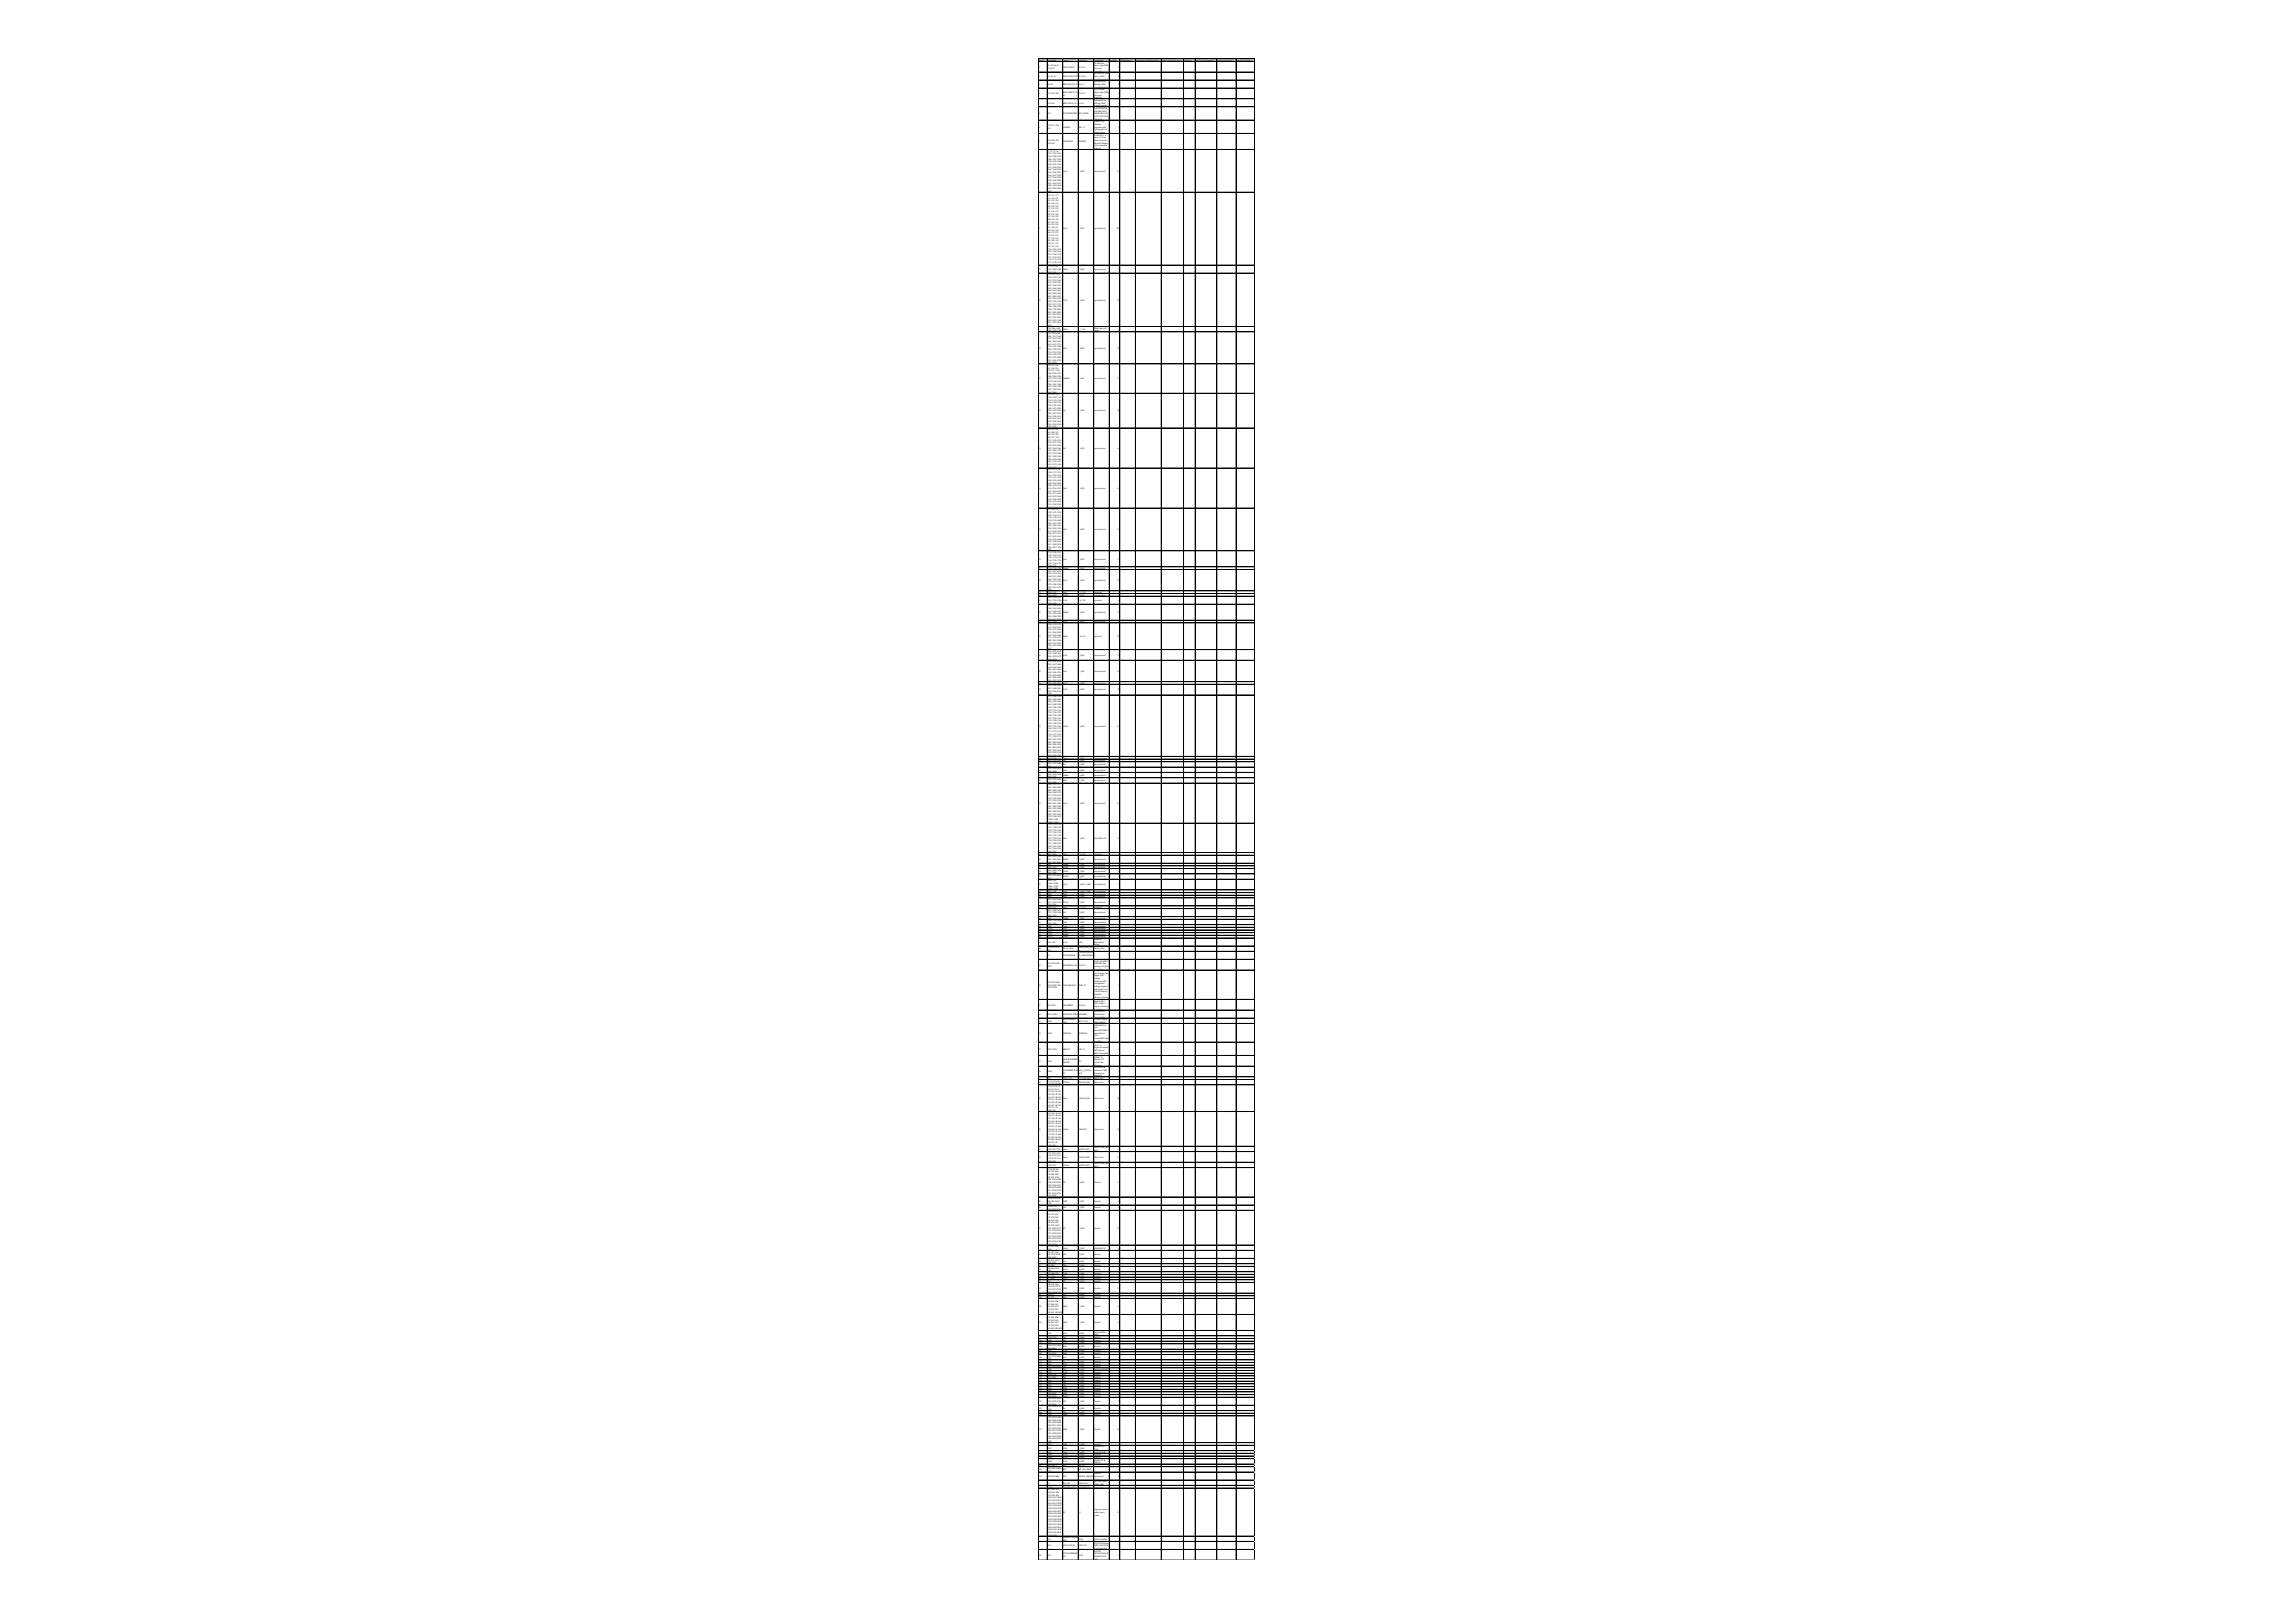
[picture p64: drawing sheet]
<svg xmlns="http://www.w3.org/2000/svg" width="297mm" height="210mm" viewBox="0 0 297 210" stroke-linecap="round" stroke-linejoin="round" font-family="sans-serif">
<defs><g id="words">
<g font-size=".3">
<text x="134.4" y="7.9">Line #</text>
<text x="134.4" y="8.7">1</text>
<text x="134.4" y="9.9">2</text>
<text x="134.4" y="11">3</text>
<text x="135.5" y="7.9">Designator</text>
<text x="135.5" y="8.6">A1, A2, A6, A7,</text>
<text x="135.5" y="8.9">A10, A12</text>
<text x="135.5" y="9.9">A3, A4, A5</text>
<text x="135.5" y="11">A8, A9</text>
<text x="137.5" y="7.9">Name</text>
<text x="137.5" y="8.7">ADP7159ACPZ</text>
<text x="137.5" y="9.9">ADP1763ACPZ-R7</text>
<text x="137.5" y="11">ADP151ACPZ-1.8</text>
<text x="139.5" y="7.9">Footprint</text>
<text x="139.5" y="8.7">CP-10-9</text>
<text x="139.5" y="9.9">CP-16-22</text>
<text x="139.5" y="11">CP-6-3</text>
<text x="141.6" y="7.9">Description</text>
<text x="141.6" y="8.2">2A, Ultralow</text>
<text x="141.6" y="8.6">Noise, High PSRR,</text>
<text x="141.6" y="8.9">RF Linear</text>
<text x="141.6" y="9.3">Regulator</text>
<text x="141.6" y="9.6">3A, Low VIN, Low</text>
<text x="141.6" y="9.9">Noise, CMOS</text>
<text x="141.6" y="10.3">Linear Regulator</text>
<text x="141.6" y="10.6">Ultralow Noise,</text>
<text x="141.6" y="11">200mA,CMOS</text>
<text x="141.6" y="11.3">Linear Regulator</text>
<text x="141.6" y="11.7">2A, Ultralow</text>
<text x="143.6" y="7.9">Quantity</text>
<text x="144.7" y="8.7">6</text>
<text x="144.7" y="9.9">3</text>
<text x="144.7" y="11">2</text>
<text x="144.9" y="7.9">Manufacturer 1</text>
<text x="146.9" y="7.9">Manufacturer Part Number 1</text>
<text x="150.3" y="7.9">Manufacturer Lifecycle 1</text>
<text x="153.2" y="7.9">Supplier 1</text>
<text x="154.7" y="7.9">Supplier Part Number 1</text>
<text x="157.5" y="7.9">Supplier Unit Price 1</text>
<text x="160" y="7.9">Supplier Subtotal 1</text>
<text x="134.4" y="12.2">4</text>
<text x="134.4" y="14.8">5</text>
<text x="134.4" y="16.5">6</text>
<text x="135.5" y="12.2">A11, A24, A25</text>
<text x="135.5" y="13.4">A13, A14</text>
<text x="135.5" y="14.8">A15</text>
<text x="135.5" y="16.3">A16, A17, A18,</text>
<text x="135.5" y="16.7">A26</text>
<text x="137.5" y="12">ADP7158ACPZ-3.3-</text>
<text x="137.5" y="12.4">R7</text>
<text x="137.5" y="13.4">ADP151ACPZ-3.3</text>
<text x="137.5" y="14.8">LTC3026EDD#PBF</text>
<text x="137.5" y="16.5">LTM4644</text>
<text x="139.5" y="12.2">CP-10-9</text>
<text x="139.5" y="13.4">CP-6-3</text>
<text x="139.5" y="14.8">DFN-10LEAD</text>
<text x="139.5" y="16.5">BGA_77</text>
<text x="141.6" y="12">Noise, High PSRR,</text>
<text x="141.6" y="12.4">RF Linear</text>
<text x="141.6" y="12.7">Regulator</text>
<text x="141.6" y="13.1">Ultralow Noise,</text>
<text x="141.6" y="13.4">200mA,CMOS</text>
<text x="141.6" y="13.7">Linear Regulator</text>
<text x="141.6" y="14.1">1.5A LOW INPUT</text>
<text x="141.6" y="14.4">VOLTAGE VLDO</text>
<text x="141.6" y="14.8">LINEAR REG, VIN</text>
<text x="141.6" y="15.1">1.14V-5.5V,VOUT</text>
<text x="141.6" y="15.5">0.4V-2.6V</text>
<text x="141.6" y="15.8">Quad DC/DC</text>
<text x="141.6" y="16.2">μModule</text>
<text x="141.6" y="16.5">Regulator with</text>
<text x="141.6" y="16.9">Configurable 4A</text>
<text x="141.6" y="17.2">Output Array</text>
<text x="141.6" y="17.6">TPS8214017-V</text>
<text x="141.6" y="17.9">Input 2-A Step-</text>
<text x="144.7" y="12.2">3</text>
<text x="144.7" y="13.4">2</text>
<text x="144.7" y="14.8">1</text>
<text x="144.7" y="16.5">4</text>
<text x="134.4" y="18.4">7</text>
<text x="134.4" y="22.2">8</text>
<text x="135.5" y="18.2">A19, A20, A21,</text>
<text x="135.5" y="18.6">A22, A23</text>
<text x="135.5" y="19.6">C1, C2, C3, C4,</text>
<text x="135.5" y="20">C151, C152, C153,</text>
<text x="135.5" y="20.3">C154, C298, C299,</text>
<text x="135.5" y="20.7">C300, C301, C393,</text>
<text x="135.5" y="21">C394, C395, C396,</text>
<text x="135.5" y="21.4">C528, C531, C534,</text>
<text x="135.5" y="21.7">C537, C540, C543,</text>
<text x="135.5" y="22">C546, C549, C552,</text>
<text x="135.5" y="22.4">C555, C558, C561,</text>
<text x="135.5" y="22.7">C564, C567, C570,</text>
<text x="135.5" y="23.1">C573, C576, C579,</text>
<text x="135.5" y="23.4">C582, C585, C588,</text>
<text x="135.5" y="23.8">C591, C594, C597,</text>
<text x="137.5" y="18.4">TPS82140SIL</text>
<text x="137.5" y="22.2">0.1uF</text>
<text x="139.5" y="18.4">SIL0008D</text>
<text x="139.5" y="22.2">C_0402</text>
<text x="141.6" y="18.2">Down Converter</text>
<text x="141.6" y="18.6">MicroSiP Module</text>
<text x="141.6" y="18.9">with Integrated</text>
<text x="141.6" y="19.3">Inductor</text>
<text x="141.6" y="22.2">non polarized</text>
<text x="144.6" y="22.2">47</text>
<text x="144.7" y="18.4">5</text>
<text x="134.4" y="29.7">9</text>
<text x="135.5" y="24.1">C600, C603, C606,</text>
<text x="135.5" y="24.5">C609, C894, C896,</text>
<text x="135.5" y="24.8">C897</text>
<text x="135.5" y="25">C5, C6, C8, C9,</text>
<text x="135.5" y="25.4">C10, C12, C17,</text>
<text x="135.5" y="25.7">C19, C20, C21,</text>
<text x="135.5" y="26.1">C22, C23, C24,</text>
<text x="135.5" y="26.4">C25, C26, C27,</text>
<text x="135.5" y="26.8">C28, C29, C30,</text>
<text x="135.5" y="27.1">C31, C32, C34,</text>
<text x="135.5" y="27.5">C35, C36, C37,</text>
<text x="135.5" y="27.8">C38, C39, C40,</text>
<text x="135.5" y="28.1">C41, C42, C43,</text>
<text x="135.5" y="28.5">C48, C49, C50,</text>
<text x="135.5" y="28.8">C51, C52, C53,</text>
<text x="135.5" y="29.2">C54, C55, C56,</text>
<text x="135.5" y="29.5">C57, C60, C61,</text>
<text x="135.5" y="29.9">C62, C63, C64,</text>
<text x="137.5" y="29.7">0.1uF</text>
<text x="139.5" y="29.7">C_0201</text>
<text x="141.6" y="29.7">non polarized</text>
<text x="144.5" y="29.7">256</text>
<text x="134.4" y="34.9">10</text>
<text x="135.5" y="30.2">C65, C72, C73,</text>
<text x="135.5" y="30.6">C74, C75, C76,</text>
<text x="135.5" y="30.9">C77, C78, C79,</text>
<text x="135.5" y="31.3">C86, C88, C89,</text>
<text x="135.5" y="31.6">C90, C91, C92,</text>
<text x="135.5" y="31.9">C93, C94, C95,</text>
<text x="135.5" y="32.3">C155, C156, C158,</text>
<text x="135.5" y="32.6">C159, C160, C162,</text>
<text x="135.5" y="33">C167, C169, C170,</text>
<text x="135.5" y="33.3">C171, C172, C173,</text>
<text x="135.5" y="33.7">C174, C175, C176,</text>
<text x="135.5" y="34">C177, C178, C179,</text>
<text x="135.5" y="34.4">C180, C181, C182,</text>
<text x="135.5" y="34.6">C7, C11, C157,</text>
<text x="135.5" y="34.9">C161, C304, C308,</text>
<text x="135.5" y="35.3">C399, C403</text>
<text x="135.5" y="35.6">C13, C15, C163,</text>
<text x="135.5" y="36">C165, C310, C311,</text>
<text x="137.5" y="34.9">100pF</text>
<text x="139.5" y="34.9">C_0402</text>
<text x="141.6" y="34.9">non polarized</text>
<text x="144.7" y="34.9">8</text>
<text x="134.4" y="38.9">42</text>
<text x="135.5" y="36.3">C312, C313, C569,</text>
<text x="135.5" y="36.7">C575, C578, C581,</text>
<text x="135.5" y="37">C587, C596, C599,</text>
<text x="135.5" y="37.4">C605, C644, C645,</text>
<text x="135.5" y="37.7">C646, C657, C661,</text>
<text x="135.5" y="38">C664, C683, C685,</text>
<text x="135.5" y="38.4">C687, C689, C691,</text>
<text x="135.5" y="38.7">C693, C695, C697,</text>
<text x="135.5" y="39.1">C699, C703, C705,</text>
<text x="135.5" y="39.4">C707, C711, C715,</text>
<text x="135.5" y="39.8">C784, C785, C786,</text>
<text x="135.5" y="40.1">C798, C799, C801,</text>
<text x="135.5" y="40.5">C803, C805, C809,</text>
<text x="135.5" y="40.8">C811, C813, C815,</text>
<text x="135.5" y="41.2">C819, C821, C823,</text>
<text x="135.5" y="41.5">C825, C827, C829,</text>
<text x="135.5" y="41.8">C831, C835, C837,</text>
<text x="137.5" y="38.9">4.7uF</text>
<text x="139.5" y="38.9">C_0402</text>
<text x="141.6" y="38.9">non polarized</text>
<text x="144.6" y="38.9">58</text>
<text x="134.4" y="45.1">28</text>
<text x="135.5" y="42.2">C839</text>
<text x="135.5" y="42.5">C14, C406, C407,</text>
<text x="135.5" y="42.9">C408, C563, C783</text>
<text x="135.5" y="43.2">C16, C164, C166,</text>
<text x="135.5" y="43.6">C405, C557, C560,</text>
<text x="135.5" y="43.9">C593, C643, C655,</text>
<text x="135.5" y="44.3">C656, C662, C663,</text>
<text x="135.5" y="44.6">C670, C671, C713,</text>
<text x="135.5" y="45">C714, C787, C788,</text>
<text x="135.5" y="45.3">C789, C790, C791,</text>
<text x="135.5" y="45.6">C792, C793, C794,</text>
<text x="135.5" y="46">C795, C796, C797,</text>
<text x="135.5" y="46.3">C922, C923, C930,</text>
<text x="135.5" y="46.7">C931, C934, C935,</text>
<text x="135.5" y="47">C937, C938</text>
<text x="135.5" y="47.4">C18, C33, C46,</text>
<text x="135.5" y="47.7">C47, C58, C59,</text>
<text x="137.5" y="42.7">330uF</text>
<text x="137.5" y="45.1">47uF</text>
<text x="139.5" y="42.7">C_C_TAJ</text>
<text x="139.5" y="45.1">C_0805</text>
<text x="141.6" y="42.5">330uF typeC 4V</text>
<text x="141.6" y="42.9">tantal</text>
<text x="141.6" y="45.1">non polarized</text>
<text x="144.6" y="45.1">35</text>
<text x="144.7" y="42.7">6</text>
<text x="134.4" y="49.1">11</text>
<text x="134.4" y="53.2">12</text>
<text x="135.5" y="48.1">C70, C71, C168,</text>
<text x="135.5" y="48.4">C183, C196, C197,</text>
<text x="135.5" y="48.8">C208, C209, C220,</text>
<text x="135.5" y="49.1">C221, C315, C330,</text>
<text x="135.5" y="49.4">C343, C344, C355,</text>
<text x="135.5" y="49.8">C356, C367, C368,</text>
<text x="135.5" y="50.1">C410, C425, C438,</text>
<text x="135.5" y="50.5">C439, C450, C451,</text>
<text x="135.5" y="50.8">C462, C463</text>
<text x="135.5" y="51.2">C44, C45, C103,</text>
<text x="135.5" y="51.5">C104, C105, C113,</text>
<text x="135.5" y="51.9">C114, C115, C126,</text>
<text x="135.5" y="52.2">C138, C150, C194,</text>
<text x="135.5" y="52.6">C195, C341, C342,</text>
<text x="135.5" y="52.9">C436, C437, C495,</text>
<text x="135.5" y="53.2">C496, C497, C505,</text>
<text x="135.5" y="53.6">C506, C507, C523,</text>
<text x="135.5" y="53.9">C524, C525, C619,</text>
<text x="137.5" y="49.1">10000pF</text>
<text x="137.5" y="53.2">1uF</text>
<text x="139.5" y="49.1">C_0201</text>
<text x="139.5" y="53.2">C_0402</text>
<text x="141.6" y="49.1">non polarized</text>
<text x="141.6" y="53.2">non polarized</text>
<text x="144.6" y="49.1">32</text>
<text x="144.6" y="53.2">38</text>
<text x="134.4" y="58.1">13</text>
<text x="135.5" y="54.3">C620, C621, C631,</text>
<text x="135.5" y="54.6">C632, C633, C952,</text>
<text x="135.5" y="55">C953, C954, C962,</text>
<text x="135.5" y="55.3">C963, C964</text>
<text x="135.5" y="55.7">C66, C67, C68,</text>
<text x="135.5" y="56">C69, C80, C81,</text>
<text x="135.5" y="56.4">C82, C83, C84,</text>
<text x="135.5" y="56.7">C85, C87, C216,</text>
<text x="135.5" y="57">C217, C218, C219,</text>
<text x="135.5" y="57.4">C230, C231, C232,</text>
<text x="135.5" y="57.7">C233, C234, C235,</text>
<text x="135.5" y="58.1">C237, C363, C364,</text>
<text x="135.5" y="58.4">C365, C366, C377,</text>
<text x="135.5" y="58.8">C378, C379, C380,</text>
<text x="135.5" y="59.1">C381, C382, C384,</text>
<text x="135.5" y="59.5">C458, C459, C460,</text>
<text x="135.5" y="59.8">C461, C472, C473,</text>
<text x="137.5" y="58.1">1uF</text>
<text x="139.5" y="58.1">C_0603</text>
<text x="141.6" y="58.1">non polarized</text>
<text x="144.6" y="58.1">44</text>
<text x="134.4" y="63.3">14</text>
<text x="135.5" y="60.2">C474, C475, C476,</text>
<text x="135.5" y="60.5">C477, C479</text>
<text x="135.5" y="60.8">C96, C101, C102,</text>
<text x="135.5" y="61.2">C106, C111, C112,</text>
<text x="135.5" y="61.5">C116, C125, C129,</text>
<text x="135.5" y="61.9">C137, C141, C149,</text>
<text x="135.5" y="62.2">C488, C493, C494,</text>
<text x="135.5" y="62.6">C498, C503, C504,</text>
<text x="135.5" y="62.9">C508, C510, C512,</text>
<text x="135.5" y="63.3">C514, C516, C521,</text>
<text x="135.5" y="63.6">C522, C610, C615,</text>
<text x="135.5" y="64">C616, C617, C618,</text>
<text x="135.5" y="64.3">C622, C627, C628,</text>
<text x="135.5" y="64.6">C629, C630, C634,</text>
<text x="135.5" y="65">C636, C637, C639,</text>
<text x="135.5" y="65.3">C919, C950, C951,</text>
<text x="135.5" y="65.7">C955, C960, C961</text>
<text x="137.5" y="63.3">10uF</text>
<text x="139.5" y="63.3">C_0402</text>
<text x="141.6" y="63.3">non polarized</text>
<text x="144.6" y="63.3">45</text>
<text x="134.4" y="68.6">15</text>
<text x="135.5" y="66">C97, C98, C99,</text>
<text x="135.5" y="66.4">C100, C107, C108,</text>
<text x="135.5" y="66.7">C109, C110, C117,</text>
<text x="135.5" y="67.1">C118, C130, C131,</text>
<text x="135.5" y="67.4">C142, C143, C489,</text>
<text x="135.5" y="67.8">C490, C491, C492,</text>
<text x="135.5" y="68.1">C499, C500, C501,</text>
<text x="135.5" y="68.4">C502, C509, C513,</text>
<text x="135.5" y="68.8">C517, C518, C519,</text>
<text x="135.5" y="69.1">C520, C611, C612,</text>
<text x="135.5" y="69.5">C613, C614, C623,</text>
<text x="135.5" y="69.8">C624, C625, C626,</text>
<text x="135.5" y="70.2">C635, C638, C920,</text>
<text x="135.5" y="70.5">C947, C948, C949,</text>
<text x="135.5" y="70.9">C956, C957, C958,</text>
<text x="135.5" y="71.2">C959</text>
<text x="135.5" y="71.6">C119, C120, C121,</text>
<text x="135.5" y="71.9">C122, C123, C127,</text>
<text x="137.5" y="68.6">10uF</text>
<text x="139.5" y="68.6">C_0603</text>
<text x="141.6" y="68.6">non polarized</text>
<text x="144.6" y="68.6">46</text>
<text x="134.4" y="72.4">16</text>
<text x="134.4" y="73.6">17</text>
<text x="134.4" y="75.2">18</text>
<text x="134.4" y="76.7">19</text>
<text x="134.4" y="77.1">20</text>
<text x="134.4" y="77.8">21</text>
<text x="135.5" y="72.3">C128, C132, C133,</text>
<text x="135.5" y="72.6">C134, C135, C139,</text>
<text x="135.5" y="72.9">C140, C144, C145,</text>
<text x="135.5" y="73.3">C146, C147</text>
<text x="135.5" y="73.6">C124, C136, C148</text>
<text x="135.5" y="74">C246, C247, C251,</text>
<text x="135.5" y="74.3">C252, C253, C254,</text>
<text x="135.5" y="74.7">C260, C261, C265,</text>
<text x="135.5" y="75">C266, C270, C272,</text>
<text x="135.5" y="75.4">C273, C277, C278,</text>
<text x="135.5" y="75.7">C279, C280, C286,</text>
<text x="135.5" y="76.1">C287, C291, C292,</text>
<text x="135.5" y="76.4">C296</text>
<text x="135.5" y="76.7">C248, C274</text>
<text x="135.5" y="77.1">C249, C275</text>
<text x="135.5" y="77.4">C250, C259, C264,</text>
<text x="135.5" y="77.8">C269, C276, C285,</text>
<text x="137.5" y="72.4">22uF</text>
<text x="137.5" y="73.6">1000pF</text>
<text x="137.5" y="75.2">0.1uF</text>
<text x="137.5" y="76.7">10uF</text>
<text x="137.5" y="77.1">1000pF</text>
<text x="137.5" y="77.8">4.7uF</text>
<text x="139.5" y="72.4">C_0603</text>
<text x="139.5" y="73.6">C_0402</text>
<text x="139.5" y="75.2">C_0402</text>
<text x="139.5" y="76.7">C_C_TAJ</text>
<text x="139.5" y="77.1">C_0603</text>
<text x="139.5" y="77.8">C_A_TAJ</text>
<text x="141.6" y="72.4">non polarized</text>
<text x="141.6" y="73.6">non polarized</text>
<text x="141.6" y="75.2">non polarized</text>
<text x="141.6" y="76.7">polarized</text>
<text x="141.6" y="77.1">non polarized</text>
<text x="141.6" y="77.8">polarized</text>
<text x="144.6" y="72.4">17</text>
<text x="144.6" y="75.2">22</text>
<text x="144.7" y="73.6">3</text>
<text x="144.7" y="76.7">2</text>
<text x="144.7" y="77.8">8</text>
<text x="134.4" y="79.3">22</text>
<text x="134.4" y="80.5">23</text>
<text x="134.4" y="82.4">24</text>
<text x="135.5" y="78.1">C290, C295</text>
<text x="135.5" y="78.5">C255, C256, C257,</text>
<text x="135.5" y="78.8">C258, C262, C263,</text>
<text x="135.5" y="79.2">C267, C268, C271,</text>
<text x="135.5" y="79.5">C281, C282, C283,</text>
<text x="135.5" y="79.9">C284, C288, C289,</text>
<text x="135.5" y="80.2">C293, C294, C297</text>
<text x="135.5" y="80.5">C511, C515</text>
<text x="135.5" y="80.9">C526, C529, C532,</text>
<text x="135.5" y="81.2">C535, C538, C541,</text>
<text x="135.5" y="81.6">C544, C547, C550,</text>
<text x="135.5" y="81.9">C553, C556, C559,</text>
<text x="135.5" y="82.3">C562, C565, C568,</text>
<text x="135.5" y="82.6">C571, C574, C577,</text>
<text x="135.5" y="83">C580, C583, C586,</text>
<text x="135.5" y="83.3">C589, C592, C595,</text>
<text x="135.5" y="83.7">C598, C601, C604,</text>
<text x="135.5" y="84">C607</text>
<text x="137.5" y="79.3">1000pF</text>
<text x="137.5" y="80.5">4.7uF</text>
<text x="137.5" y="82.4">100uF</text>
<text x="139.5" y="79.3">C_0402</text>
<text x="139.5" y="80.5">C_0402</text>
<text x="139.5" y="82.4">C_B_TAJ</text>
<text x="141.6" y="79.3">non polarized</text>
<text x="141.6" y="80.5">non polarized</text>
<text x="141.6" y="82.4">polarized</text>
<text x="144.6" y="79.3">18</text>
<text x="144.6" y="82.4">28</text>
<text x="144.7" y="80.5">2</text>
<text x="134.4" y="84.9">44</text>
<text x="134.4" y="86.9">30</text>
<text x="134.4" y="88.5">39</text>
<text x="134.4" y="89.4">34</text>
<text x="135.5" y="84.3">C527, C530, C533,</text>
<text x="135.5" y="84.7">C536, C566, C851,</text>
<text x="135.5" y="85">C869, C870, C871,</text>
<text x="135.5" y="85.4">C872, C873</text>
<text x="135.5" y="85.7">C539, C545, C548,</text>
<text x="135.5" y="86.1">C551, C647, C648,</text>
<text x="135.5" y="86.4">C649, C650, C665,</text>
<text x="135.5" y="86.8">C666, C667, C668,</text>
<text x="135.5" y="87.1">C669, C696, C702,</text>
<text x="135.5" y="87.5">C709, C842, C843,</text>
<text x="135.5" y="87.8">C844, C845, C925,</text>
<text x="135.5" y="88.1">C926, C927, C928</text>
<text x="135.5" y="88.5">C542, C879, C888</text>
<text x="135.5" y="88.8">C554, C658, C660,</text>
<text x="135.5" y="89.2">C679, C680, C847,</text>
<text x="135.5" y="89.5">C939, C940, C941,</text>
<text x="135.5" y="89.9">C942</text>
<text x="137.5" y="84.9">0.1uF</text>
<text x="137.5" y="86.9">22uF</text>
<text x="137.5" y="88.5">0.1uF</text>
<text x="137.5" y="89.4">0.1uF</text>
<text x="139.5" y="84.9">C_0402</text>
<text x="139.5" y="86.9">C_1206</text>
<text x="139.5" y="88.5">C_0402</text>
<text x="139.5" y="89.4">C_0603</text>
<text x="141.6" y="84.9">non polarized</text>
<text x="141.6" y="86.9">non polarized</text>
<text x="141.6" y="88.5">non polarized</text>
<text x="141.6" y="89.4">non polarized</text>
<text x="144.6" y="84.9">11</text>
<text x="144.6" y="86.9">24</text>
<text x="144.6" y="89.4">10</text>
<text x="144.7" y="88.5">3</text>
<text x="134.4" y="94">37</text>
<text x="135.5" y="90.2">C572, C584, C590,</text>
<text x="135.5" y="90.6">C602, C608, C686,</text>
<text x="135.5" y="90.9">C688, C690, C692,</text>
<text x="135.5" y="91.3">C694, C698, C700,</text>
<text x="135.5" y="91.6">C704, C706, C708,</text>
<text x="135.5" y="91.9">C710, C712, C716,</text>
<text x="135.5" y="92.3">C735, C736, C737,</text>
<text x="135.5" y="92.6">C738, C739, C740,</text>
<text x="135.5" y="93">C741, C742, C743,</text>
<text x="135.5" y="93.3">C744, C745, C746,</text>
<text x="135.5" y="93.7">C747, C748, C749,</text>
<text x="135.5" y="94">C750, C751, C752,</text>
<text x="135.5" y="94.4">C768, C769, C770,</text>
<text x="135.5" y="94.7">C771, C772, C773,</text>
<text x="135.5" y="95.1">C774, C775, C776,</text>
<text x="135.5" y="95.4">C777, C778, C779,</text>
<text x="135.5" y="95.7">C780, C781, C782,</text>
<text x="137.5" y="94">0.01uF</text>
<text x="139.5" y="94">C_0402</text>
<text x="141.6" y="94">non polarized</text>
<text x="144.6" y="94">69</text>
<text x="134.4" y="98.2">25</text>
<text x="134.4" y="98.5">26</text>
<text x="134.4" y="99">31</text>
<text x="134.4" y="99.7">32</text>
<text x="134.4" y="100.4">33</text>
<text x="134.4" y="101.1">35</text>
<text x="135.5" y="96.1">C800, C802, C804,</text>
<text x="135.5" y="96.4">C806, C808, C810,</text>
<text x="135.5" y="96.8">C812, C814, C816,</text>
<text x="135.5" y="97.1">C820, C822, C824,</text>
<text x="135.5" y="97.5">C828, C830, C832,</text>
<text x="135.5" y="97.8">C836, C838, C840</text>
<text x="135.5" y="98.2">C640, C641</text>
<text x="135.5" y="98.5">C642, C652, C895</text>
<text x="135.5" y="98.9">C651, C672, C846,</text>
<text x="135.5" y="99.2">C932</text>
<text x="135.5" y="99.5">C653, C674, C677,</text>
<text x="135.5" y="99.9">C682, C900</text>
<text x="135.5" y="100.2">C654, C675, C678,</text>
<text x="135.5" y="100.6">C893, C901</text>
<text x="135.5" y="100.9">C659, C673, C676,</text>
<text x="135.5" y="101.3">C681, C899</text>
<text x="135.5" y="101.6">C684, C701, C717,</text>
<text x="135.5" y="102">C807, C884, C885,</text>
<text x="137.5" y="98.2">10uF</text>
<text x="137.5" y="98.5">1uF</text>
<text x="137.5" y="99">1uF</text>
<text x="137.5" y="99.7">22uF</text>
<text x="137.5" y="100.4">3300pF</text>
<text x="137.5" y="101.1">10uF</text>
<text x="139.5" y="98.2">C_0805</text>
<text x="139.5" y="98.5">C_0402</text>
<text x="139.5" y="99">C_0402</text>
<text x="139.5" y="99.7">C_0805</text>
<text x="139.5" y="100.4">C_0402</text>
<text x="139.5" y="101.1">C_1206</text>
<text x="141.6" y="98.2">non polarized</text>
<text x="141.6" y="99">non polarized</text>
<text x="141.6" y="99.7">non polarized</text>
<text x="141.6" y="100.4">non polarized</text>
<text x="141.6" y="101.1">non polarized</text>
<text x="144.7" y="98.2">2</text>
<text x="144.7" y="98.5">3</text>
<text x="144.7" y="99">4</text>
<text x="144.7" y="99.7">5</text>
<text x="144.7" y="100.4">5</text>
<text x="144.7" y="101.1">5</text>
<text x="134.4" y="104">54</text>
<text x="135.5" y="102.3">C886, C898, C946,</text>
<text x="135.5" y="102.7">C968, C969, C970,</text>
<text x="135.5" y="103">C971, C972, C973,</text>
<text x="135.5" y="103.3">C974, C975, C976,</text>
<text x="135.5" y="103.7">C977, C978, C979,</text>
<text x="135.5" y="104">C980, C981, C982,</text>
<text x="135.5" y="104.4">C983, C984, C985,</text>
<text x="135.5" y="104.7">C986, C987, C988,</text>
<text x="135.5" y="105.1">C989, C990, C991,</text>
<text x="135.5" y="105.4">C992, C993, C994,</text>
<text x="135.5" y="105.8">C995, C996, C999,</text>
<text x="135.5" y="106.1">C1000, C1001,</text>
<text x="135.5" y="106.5">C1002, C1003</text>
<text x="135.5" y="106.8">C718, C719, C720,</text>
<text x="135.5" y="107.2">C721, C722, C723,</text>
<text x="135.5" y="107.5">C724, C725, C726,</text>
<text x="135.5" y="107.8">C727, C728, C729,</text>
<text x="137.5" y="104">0.1uF</text>
<text x="139.5" y="104">C_0402</text>
<text x="141.6" y="104">non polarized</text>
<text x="144.6" y="104">43</text>
<text x="134.4" y="110.6">29</text>
<text x="134.4" y="111.3">45</text>
<text x="134.4" y="112">46</text>
<text x="134.4" y="112.3">47</text>
<text x="134.4" y="112.9">48</text>
<text x="134.4" y="113.5">49</text>
<text x="135.5" y="108.2">C730, C731, C732,</text>
<text x="135.5" y="108.5">C733, C734, C753,</text>
<text x="135.5" y="108.9">C754, C755, C756,</text>
<text x="135.5" y="109.2">C757, C758, C759,</text>
<text x="135.5" y="109.6">C760, C761, C762,</text>
<text x="135.5" y="109.9">C763, C764, C765,</text>
<text x="135.5" y="110.3">C766, C767</text>
<text x="135.5" y="110.6">C841, C924</text>
<text x="135.5" y="111">C852, C853, C854,</text>
<text x="135.5" y="111.3">C855, C856, C857,</text>
<text x="135.5" y="111.6">C858, C859, C860</text>
<text x="135.5" y="112">C861</text>
<text x="135.5" y="112.3">C862, C863</text>
<text x="135.5" y="112.7">C864, C865, C866,</text>
<text x="135.5" y="113">C867, C868</text>
<text x="135.5" y="113.4">C874, C875, C876,</text>
<text x="135.5" y="113.7">C877</text>
<text x="137.5" y="108.5">22uF</text>
<text x="137.5" y="110.6">68uF</text>
<text x="137.5" y="111.3">2200pF</text>
<text x="137.5" y="112">3300pF</text>
<text x="137.5" y="112.3">4700pF</text>
<text x="137.5" y="112.9">0.01uF</text>
<text x="137.5" y="113.5">0.47uF</text>
<text x="139.5" y="108.5">C_0402</text>
<text x="139.5" y="110.6">C_D_TAJ</text>
<text x="139.5" y="111.3">C_0402</text>
<text x="139.5" y="112">C_0402</text>
<text x="139.5" y="112.9">C_0402</text>
<text x="139.5" y="113.5">C_0402</text>
<text x="141.6" y="108.5">22uF 04026.3V</text>
<text x="141.6" y="110.6">polarized</text>
<text x="141.6" y="111.3">non polarized</text>
<text x="141.6" y="112">non polarized</text>
<text x="141.6" y="112.9">non polarized</text>
<text x="141.6" y="113.5">non polarized</text>
<text x="144.6" y="108.5">32</text>
<text x="144.7" y="110.6">2</text>
<text x="144.7" y="111.3">9</text>
<text x="144.7" y="112">1</text>
<text x="144.7" y="112.3">2</text>
<text x="144.7" y="112.9">5</text>
<text x="144.7" y="113.5">4</text>
<text x="134.4" y="114.6">50</text>
<text x="134.4" y="115.4">51</text>
<text x="134.4" y="115.8">52</text>
<text x="134.4" y="116.1">53</text>
<text x="134.4" y="116.8">55</text>
<text x="134.4" y="117.5">56</text>
<text x="134.4" y="118.2">57</text>
<text x="134.4" y="118.9">59</text>
<text x="134.4" y="119.4">60</text>
<text x="134.4" y="119.9">62</text>
<text x="135.5" y="114.1">C880, C997,</text>
<text x="135.5" y="114.4">C1004, C1005,</text>
<text x="135.5" y="114.8">C1006, C1007,</text>
<text x="135.5" y="115.1">C1008, C1009</text>
<text x="135.5" y="115.4">C881, C998</text>
<text x="135.5" y="115.8">C882</text>
<text x="135.5" y="116.1">C883</text>
<text x="135.5" y="116.5">C887, C892, C909,</text>
<text x="135.5" y="116.8">C911, C912, C913,</text>
<text x="135.5" y="117.2">C914, C916</text>
<text x="135.5" y="117.5">C890, C907</text>
<text x="135.5" y="117.9">C891, C908, C910,</text>
<text x="135.5" y="118.2">C917, C918, C965,</text>
<text x="135.5" y="118.6">C966, C967</text>
<text x="135.5" y="118.9">C903</text>
<text x="135.5" y="119.2">C904, C905, C906,</text>
<text x="135.5" y="119.6">C943, C944</text>
<text x="135.5" y="119.9">C945</text>
<text x="137.5" y="114.6">0.1uF</text>
<text x="137.5" y="115.4">2.2uF</text>
<text x="137.5" y="115.8">10uF</text>
<text x="137.5" y="116.8">0.01uF</text>
<text x="137.5" y="117.5">10uF</text>
<text x="137.5" y="118.2">1uF</text>
<text x="137.5" y="118.9">1000pF</text>
<text x="137.5" y="119.4">10uF</text>
<text x="137.5" y="119.9">4.7uF</text>
<text x="139.5" y="114.6">C_0603, C_0402</text>
<text x="139.5" y="115.4">C_0805, C_0402</text>
<text x="139.5" y="115.8">C_0805</text>
<text x="139.5" y="116.1">C_0402</text>
<text x="139.5" y="116.8">C_0402</text>
<text x="139.5" y="117.5">C_C_TAJ</text>
<text x="139.5" y="118.2">C_0402</text>
<text x="139.5" y="118.9">C_0402</text>
<text x="139.5" y="119.4">C_0805</text>
<text x="139.5" y="119.9">C_0402</text>
<text x="141.6" y="114.6">non polarized</text>
<text x="141.6" y="115.4">non polarized</text>
<text x="141.6" y="116.1">non polarized</text>
<text x="141.6" y="116.8">non polarized</text>
<text x="141.6" y="117.5">polarized</text>
<text x="141.6" y="118.2">non polarized</text>
<text x="141.6" y="118.9">non polarized</text>
<text x="141.6" y="119.4">non polarized</text>
<text x="141.6" y="119.9">non polarized</text>
<text x="144.7" y="114.6">8</text>
<text x="144.7" y="115.4">2</text>
<text x="144.7" y="115.8">1</text>
<text x="144.7" y="116.8">8</text>
<text x="144.7" y="117.5">2</text>
<text x="144.7" y="118.2">8</text>
<text x="144.7" y="118.9">1</text>
<text x="144.7" y="119.4">5</text>
<text x="144.7" y="119.9">1</text>
<text x="134.4" y="120.3">63</text>
<text x="134.4" y="120.6">64</text>
<text x="134.4" y="121">65</text>
<text x="134.4" y="121.3">66</text>
<text x="134.4" y="122">67</text>
<text x="134.4" y="122.9">68</text>
<text x="134.4" y="124.9">69</text>
<text x="135.5" y="120.3">C1010</text>
<text x="135.5" y="120.6">C1011</text>
<text x="135.5" y="121">C1012</text>
<text x="135.5" y="121.3">C1013</text>
<text x="135.5" y="122">CN1, CN2</text>
<text x="135.5" y="122.7">CP1, CP2, CP3,</text>
<text x="135.5" y="123">CP4</text>
<text x="135.5" y="123.7">D1</text>
<text x="135.5" y="124.8">DD1, DD4, DD9,</text>
<text x="135.5" y="125.1">DD12</text>
<text x="137.5" y="120.3">47pF</text>
<text x="137.5" y="120.6">0.1uF</text>
<text x="137.5" y="121">3900pF</text>
<text x="137.5" y="121.3">0.68uF</text>
<text x="137.5" y="122">0.1uF</text>
<text x="137.5" y="122.9">Check_Point</text>
<text x="137.5" y="123.7">xc7k410tffg900</text>
<text x="137.5" y="124.9">AD9695BCPZ-625</text>
<text x="139.5" y="120.6">C_0402</text>
<text x="139.5" y="121.3">C_0402</text>
<text x="139.5" y="122">ECJR</text>
<text x="139.5" y="122.7">Check_Point_2m</text>
<text x="139.5" y="123">m</text>
<text x="139.5" y="123.4">BGA900C100P30X</text>
<text x="139.5" y="123.7">30_3100X3100X33</text>
<text x="139.5" y="124.1">5</text>
<text x="139.5" y="124.9">CP-64-17</text>
<text x="141.6" y="120.6">non polarized</text>
<text x="141.6" y="121.3">non polarized</text>
<text x="141.6" y="121.7">Capacitor</text>
<text x="141.6" y="122">Networks &amp;</text>
<text x="141.6" y="122.4">Arrays</text>
<text x="141.6" y="122.9">Check_Point</text>
<text x="141.6" y="124.4">14-Bit, 624MSPS,</text>
<text x="141.6" y="124.8">JESD204B, Dual</text>
<text x="141.6" y="125.1">Analog-to-Digital</text>
<text x="141.6" y="125.5">Converter</text>
<text x="141.6" y="126">Low-Voltage Dual-</text>
<text x="144.7" y="120.6">1</text>
<text x="144.7" y="121.3">1</text>
<text x="144.7" y="122">2</text>
<text x="144.7" y="122.9">4</text>
<text x="144.7" y="123.7">1</text>
<text x="144.7" y="124.9">4</text>
<text x="134.4" y="127.5">70</text>
<text x="134.4" y="130.1">71</text>
<text x="134.4" y="131.3">74</text>
<text x="135.5" y="127.2">DD2, DD3, DD5,</text>
<text x="135.5" y="127.5">DD6, DD10, DD11,</text>
<text x="135.5" y="127.9">DD13, DD14</text>
<text x="135.5" y="130.1">DD7, DD8</text>
<text x="135.5" y="131.3">DD17, DD18</text>
<text x="137.5" y="127.5">FXLA104UM12X</text>
<text x="137.5" y="130.1">AD9148BBCZ</text>
<text x="137.5" y="131.3">SN74LVC2G17DBV</text>
<text x="139.5" y="127.5">UMLP-12</text>
<text x="139.5" y="130.1">BP-196-1</text>
<text x="139.5" y="131.3">DBV0006A</text>
<text x="141.6" y="126.3">Supply 4-Bit</text>
<text x="141.6" y="126.7">Voltage</text>
<text x="141.6" y="127">Translator with</text>
<text x="141.6" y="127.4">Configurable</text>
<text x="141.6" y="127.7">Voltage Supplies</text>
<text x="141.6" y="128.1">and Signal Levels,</text>
<text x="141.6" y="128.4">3-State Outputs,</text>
<text x="141.6" y="128.7">and Auto</text>
<text x="141.6" y="129.1">Direction Sensing</text>
<text x="141.6" y="129.6">Quad 16-Bit,1</text>
<text x="141.6" y="130">GSPS, TxDAC+</text>
<text x="141.6" y="130.3">Digital-to-Analog</text>
<text x="141.6" y="130.6">Converter</text>
<text x="141.6" y="131">SN74LVC2G17</text>
<text x="141.6" y="131.3">Dual Schmitt-</text>
<text x="141.6" y="131.7">Trigger Buffer</text>
<text x="144.7" y="127.5">8</text>
<text x="144.7" y="130.1">2</text>
<text x="144.7" y="131.3">2</text>
<text x="134.4" y="132.2">75</text>
<text x="134.4" y="133.8">76</text>
<text x="134.4" y="135.8">77</text>
<text x="134.4" y="137.4">73</text>
<text x="135.5" y="132.2">DD19</text>
<text x="135.5" y="133.8">DD20</text>
<text x="135.5" y="135.8">DD21, DD22</text>
<text x="135.5" y="137.4">DD23</text>
<text x="137.5" y="132">MT41J128M16JT-</text>
<text x="137.5" y="132.4">125G</text>
<text x="137.5" y="133.8">LMK0482x</text>
<text x="137.5" y="135.8">NB6L11S</text>
<text x="137.5" y="137.2">MT25QL512ABB1E</text>
<text x="137.5" y="137.6">W9-0SIT</text>
<text x="139.5" y="132.2">MICT-JT-96</text>
<text x="139.5" y="133.8">NKD0064A</text>
<text x="139.5" y="135.8">QFN-16</text>
<text x="139.5" y="137.4">W9</text>
<text x="141.6" y="132">IC DDR3 SDRAM</text>
<text x="141.6" y="132.4">2GBIT 96FBGA</text>
<text x="141.6" y="132.7">LMK0482xUltra</text>
<text x="141.6" y="133.1">Low-</text>
<text x="141.6" y="133.4">NoiseJESD204BCo</text>
<text x="141.6" y="133.8">mpliantClock</text>
<text x="141.6" y="134.1">Jitter</text>
<text x="141.6" y="134.4">CleanerWith Dual</text>
<text x="141.6" y="134.8">Loop PLLs</text>
<text x="141.6" y="135.3">2.5V 1:2</text>
<text x="141.6" y="135.7">AnyLevelt Inputto</text>
<text x="141.6" y="136">LVDS Fanout</text>
<text x="141.6" y="136.3">Buffer /Translator</text>
<text x="141.6" y="136.9">512Mb, 3V</text>
<text x="141.6" y="137.2">Multiple I/O</text>
<text x="141.6" y="137.6">Serial Flash</text>
<text x="141.6" y="137.9">Memory</text>
<text x="144.7" y="132.2">1</text>
<text x="144.7" y="133.8">1</text>
<text x="144.7" y="135.8">2</text>
<text x="144.7" y="137.4">1</text>
<text x="134.4" y="138.8">78</text>
<text x="134.4" y="140.2">79</text>
<text x="134.4" y="142.2">80</text>
<text x="135.5" y="138.8">DD26</text>
<text x="135.5" y="139.6">HD1</text>
<text x="135.5" y="140">L1, L2, L15, L16,</text>
<text x="135.5" y="140.3">L17, L18, L19, L20</text>
<text x="135.5" y="140.7">L3, L4, L5, L6, L7,</text>
<text x="135.5" y="141">L8, L9, L10, L11,</text>
<text x="135.5" y="141.4">L12, L13, L14, L21,</text>
<text x="135.5" y="141.7">L22, L23, L24, L25,</text>
<text x="135.5" y="142.1">L26, L27, L28, L29,</text>
<text x="135.5" y="142.4">L30, L31, L39, L47,</text>
<text x="135.5" y="142.7">L55, L63, L64, L65,</text>
<text x="135.5" y="143.1">L66, L67, L68, L69,</text>
<text x="135.5" y="143.4">L70, L71, L72,</text>
<text x="135.5" y="143.8">L108, L109</text>
<text x="137.5" y="138.6">TPS51200DRCR/28</text>
<text x="137.5" y="138.9">01</text>
<text x="137.5" y="139.6">DIODE_LED</text>
<text x="137.5" y="140.2">220Om</text>
<text x="137.5" y="142.2">Value</text>
<text x="139.5" y="138.6">DRC_(S_PVSON_</text>
<text x="139.5" y="138.9">N10)</text>
<text x="139.5" y="139.6">LED_SMD_0603</text>
<text x="139.5" y="140.2">BLM15A_0402</text>
<text x="139.5" y="142.2">BLM15A_0402</text>
<text x="141.6" y="138.2">TPS51200Sink</text>
<text x="141.6" y="138.6">and Source DDR</text>
<text x="141.6" y="138.9">Termination</text>
<text x="141.6" y="139.3">Regulator</text>
<text x="141.6" y="139.6">DIODE_LED</text>
<text x="141.6" y="140.2">Chip Ferrite</text>
<text x="141.6" y="142.2">Chip Ferrite</text>
<text x="144.6" y="142.2">38</text>
<text x="144.7" y="138.8">1</text>
<text x="144.7" y="139.6">1</text>
<text x="144.7" y="140.2">8</text>
<text x="134.4" y="146.2">81</text>
<text x="134.4" y="148.8">82</text>
<text x="134.4" y="149.8">83</text>
<text x="135.5" y="144.1">L32, L33, L34, L35,</text>
<text x="135.5" y="144.5">L36, L37, L38, L40,</text>
<text x="135.5" y="144.8">L41, L42, L43, L44,</text>
<text x="135.5" y="145.2">L45, L46, L48, L49,</text>
<text x="135.5" y="145.5">L50, L51, L52, L53,</text>
<text x="135.5" y="145.9">L54, L56, L57, L58,</text>
<text x="135.5" y="146.2">L59, L60, L61, L62,</text>
<text x="135.5" y="146.5">L73, L74, L75, L76,</text>
<text x="135.5" y="146.9">L77, L78, L79, L80,</text>
<text x="135.5" y="147.2">L81, L82, L83, L84,</text>
<text x="135.5" y="147.6">L85, L86, L88, L89,</text>
<text x="135.5" y="147.9">L90, L91, L92,</text>
<text x="135.5" y="148.3">L125, L126</text>
<text x="135.5" y="148.8">L106, L107, L110</text>
<text x="135.5" y="149.3">L111, L112, L113,</text>
<text x="135.5" y="149.7">L114, L115, L116,</text>
<text x="135.5" y="150">L117, L118, L119,</text>
<text x="137.5" y="146.2">42Om</text>
<text x="137.5" y="148.8">Value</text>
<text x="137.5" y="149.8">Value</text>
<text x="139.5" y="146.2">FBMJ2125</text>
<text x="139.5" y="148.8">BLM18P_0603</text>
<text x="139.5" y="149.8">BLM18P_0603</text>
<text x="141.6" y="146.2">Chip Ferrite</text>
<text x="141.6" y="148.6">Ferrite_Chip_HFx</text>
<text x="141.6" y="149">xACC</text>
<text x="141.6" y="149.8">Chip Ferrite</text>
<text x="144.6" y="146.2">49</text>
<text x="144.6" y="149.8">11</text>
<text x="144.7" y="148.8">3</text>
<text x="134.4" y="153.1">84</text>
<text x="134.4" y="155.5">85</text>
<text x="135.5" y="150.3">L120, L122</text>
<text x="135.5" y="150.9">L123, L124</text>
<text x="135.5" y="151.4">R1, R2, R3, R4,</text>
<text x="135.5" y="151.7">R31, R32, R33,</text>
<text x="135.5" y="152.1">R34, R88, R89,</text>
<text x="135.5" y="152.4">R90, R91, R105,</text>
<text x="135.5" y="152.8">R106, R107, R108,</text>
<text x="135.5" y="153.1">R139, R143, R144,</text>
<text x="135.5" y="153.5">R145, R146, R157,</text>
<text x="135.5" y="153.8">R158, R159, R160,</text>
<text x="135.5" y="154.1">R161, R169, R170,</text>
<text x="135.5" y="154.5">R171, R195, R196,</text>
<text x="135.5" y="154.8">R197, R198</text>
<text x="135.5" y="155.2">R5, R8, R35, R38,</text>
<text x="135.5" y="155.5">R92, R95, R109,</text>
<text x="135.5" y="155.9">R112</text>
<text x="137.5" y="150.9">470Ом</text>
<text x="137.5" y="153.1">0R</text>
<text x="137.5" y="155.5">100R</text>
<text x="139.5" y="150.9">BLM18P_0603</text>
<text x="139.5" y="153.1">R_0603</text>
<text x="139.5" y="155.5">R_0201</text>
<text x="141.6" y="150.7">Ferrite_Chip_HFx</text>
<text x="141.6" y="151">xACC</text>
<text x="141.6" y="153.1">Resistor</text>
<text x="141.6" y="155.5">Resistor</text>
<text x="144.6" y="153.1">33</text>
<text x="144.7" y="150.9">2</text>
<text x="144.7" y="155.5">8</text>
<text x="134.4" y="156.4">86</text>
<text x="134.4" y="159">87</text>
<text x="135.5" y="156.2">R6, R36, R93,</text>
<text x="135.5" y="156.6">R110, R202, R203</text>
<text x="135.5" y="156.9">R7, R9, R10, R12,</text>
<text x="135.5" y="157.3">R13, R14, R15,</text>
<text x="135.5" y="157.6">R37, R39, R40,</text>
<text x="135.5" y="157.9">R42, R43, R44,</text>
<text x="135.5" y="158.3">R45, R94, R96,</text>
<text x="135.5" y="158.6">R97, R99, R100,</text>
<text x="135.5" y="159">R101, R102, R111,</text>
<text x="135.5" y="159.3">R113, R114, R116,</text>
<text x="135.5" y="159.7">R117, R118, R119,</text>
<text x="135.5" y="160">R127, R129, R189,</text>
<text x="135.5" y="160.4">R229, R233, R234,</text>
<text x="135.5" y="160.7">R235, R236, R237,</text>
<text x="135.5" y="161.1">R238, R245</text>
<text x="135.5" y="161.4">R11, R41, R98,</text>
<text x="135.5" y="161.7">R115</text>
<text x="137.5" y="156.4">10k</text>
<text x="137.5" y="159">0R</text>
<text x="137.5" y="161.6">80.6R</text>
<text x="139.5" y="156.4">R_0402</text>
<text x="139.5" y="159">R_0402</text>
<text x="139.5" y="161.6">R_0402</text>
<text x="141.6" y="156.4">Resistor</text>
<text x="141.6" y="159">Resistor</text>
<text x="141.6" y="161.6">80.6R 04021%</text>
<text x="144.6" y="159">39</text>
<text x="144.7" y="156.4">6</text>
<text x="144.7" y="161.6">4</text>
<text x="134.4" y="162.4">89</text>
<text x="134.4" y="163.3">90</text>
<text x="134.4" y="163.8">91</text>
<text x="134.4" y="164.3">92</text>
<text x="134.4" y="165.2">94</text>
<text x="134.4" y="165.5">96</text>
<text x="134.4" y="165.9">97</text>
<text x="134.4" y="166.8">98</text>
<text x="134.4" y="167.6">99</text>
<text x="134.4" y="168">100</text>
<text x="135.5" y="162.1">R16, R17, R46,</text>
<text x="135.5" y="162.4">R47, R103, R104,</text>
<text x="135.5" y="162.8">R120, R121</text>
<text x="135.5" y="163.1">R18, R21, R122,</text>
<text x="135.5" y="163.5">R125, R132</text>
<text x="135.5" y="163.8">R19, R23</text>
<text x="135.5" y="164.2">R20, R22, R131,</text>
<text x="135.5" y="164.5">R133</text>
<text x="135.5" y="164.9">R24, R26, R30</text>
<text x="135.5" y="165.2">R25, R142</text>
<text x="135.5" y="165.5">R27, R28</text>
<text x="135.5" y="165.9">R29</text>
<text x="135.5" y="166.2">R48, R49, R68,</text>
<text x="135.5" y="166.6">R69, R174, R175,</text>
<text x="135.5" y="166.9">R176, R177, R178,</text>
<text x="135.5" y="167.3">R188, R192, R243</text>
<text x="135.5" y="167.6">R50, R70</text>
<text x="135.5" y="168">R51, R71</text>
<text x="137.5" y="162.4">10R</text>
<text x="137.5" y="163.3">15k</text>
<text x="137.5" y="163.8">DNI</text>
<text x="137.5" y="164.3">23.2k</text>
<text x="137.5" y="164.9">6.34k</text>
<text x="137.5" y="165.2">20k</text>
<text x="137.5" y="165.5">30.1k</text>
<text x="137.5" y="165.9">0R</text>
<text x="137.5" y="166.8">100R</text>
<text x="137.5" y="167.6">10k</text>
<text x="137.5" y="168">56R</text>
<text x="139.5" y="162.4">R_0201</text>
<text x="139.5" y="163.3">R_0402</text>
<text x="139.5" y="163.8">R_0402</text>
<text x="139.5" y="164.3">R_0402</text>
<text x="139.5" y="164.9">R_0402</text>
<text x="139.5" y="165.5">R_0402</text>
<text x="139.5" y="166.8">R_0402</text>
<text x="139.5" y="167.6">R_0805</text>
<text x="139.5" y="168">R_0402</text>
<text x="141.6" y="162.4">Resistor</text>
<text x="141.6" y="163.3">Resistor</text>
<text x="141.6" y="163.8">Resistor</text>
<text x="141.6" y="164.3">Resistor</text>
<text x="141.6" y="164.9">Resistor</text>
<text x="141.6" y="165.5">Resistor</text>
<text x="141.6" y="166.8">Resistor</text>
<text x="141.6" y="167.6">Resistor</text>
<text x="144.6" y="166.8">12</text>
<text x="144.7" y="162.4">8</text>
<text x="144.7" y="163.3">5</text>
<text x="144.7" y="163.8">2</text>
<text x="144.7" y="164.3">4</text>
<text x="144.7" y="164.9">3</text>
<text x="144.7" y="165.2">2</text>
<text x="144.7" y="165.9">1</text>
<text x="144.7" y="167.6">2</text>
<text x="134.4" y="169.2">101</text>
<text x="134.4" y="171.2">102</text>
<text x="134.4" y="173.5">104</text>
<text x="134.4" y="173.8">105</text>
<text x="135.5" y="168.5">R52, R53, R56,</text>
<text x="135.5" y="168.8">R57, R60, R61,</text>
<text x="135.5" y="169.2">R64, R65, R72,</text>
<text x="135.5" y="169.5">R73, R76, R77,</text>
<text x="135.5" y="169.9">R80, R81, R84, R85</text>
<text x="135.5" y="170.6">R54, R55, R58,</text>
<text x="135.5" y="170.9">R59, R62, R63,</text>
<text x="135.5" y="171.2">R66, R67, R74,</text>
<text x="135.5" y="171.6">R75, R78, R79,</text>
<text x="135.5" y="171.9">R82, R83, R86, R87</text>
<text x="135.5" y="172.6">R123</text>
<text x="135.5" y="173.1">R124, R126</text>
<text x="135.5" y="173.5">R128</text>
<text x="135.5" y="173.8">R130</text>
<text x="137.5" y="169.2">249R</text>
<text x="137.5" y="171.2">499R</text>
<text x="137.5" y="172.6">60.4k</text>
<text x="137.5" y="173.1">30k</text>
<text x="137.5" y="173.5">33k</text>
<text x="137.5" y="173.8">26.7k</text>
<text x="139.5" y="169.2">R_0402</text>
<text x="139.5" y="171.2">R_0402</text>
<text x="139.5" y="172.6">R_0402</text>
<text x="139.5" y="173.1">R_0402</text>
<text x="139.5" y="173.8">R_0402</text>
<text x="141.6" y="169.2">Resistor</text>
<text x="141.6" y="171.2">Resistor</text>
<text x="141.6" y="172.5">Resistor 0402</text>
<text x="141.6" y="172.8">60.4k</text>
<text x="141.6" y="173.1">Resistor</text>
<text x="141.6" y="173.8">Resistor</text>
<text x="144.6" y="169.2">16</text>
<text x="144.6" y="171.2">16</text>
<text x="144.7" y="172.6">1</text>
<text x="144.7" y="173.1">2</text>
<text x="144.7" y="173.5">1</text>
<text x="134.4" y="174.4">106</text>
<text x="134.4" y="174.9">107</text>
<text x="134.4" y="175.2">108</text>
<text x="134.4" y="175.7">109</text>
<text x="134.4" y="176.3">110</text>
<text x="134.4" y="176.6">111</text>
<text x="134.4" y="177">112</text>
<text x="134.4" y="177.6">113</text>
<text x="134.4" y="178">114</text>
<text x="134.4" y="178.3">115</text>
<text x="134.4" y="178.7">116</text>
<text x="134.4" y="179">117</text>
<text x="134.4" y="179.4">118</text>
<text x="134.4" y="179.7">120</text>
<text x="135.5" y="174.2">R134, R141, R153,</text>
<text x="135.5" y="174.5">R156, R166</text>
<text x="135.5" y="174.9">R135</text>
<text x="135.5" y="175.2">R136, R201</text>
<text x="135.5" y="175.6">R137, R179, R180,</text>
<text x="135.5" y="175.9">R191</text>
<text x="135.5" y="176.3">R138</text>
<text x="135.5" y="176.6">R140</text>
<text x="135.5" y="177">R147, R164, R247</text>
<text x="135.5" y="177.3">R148</text>
<text x="135.5" y="177.6">R149</text>
<text x="135.5" y="178">R150, R155</text>
<text x="135.5" y="178.3">R151, R152</text>
<text x="135.5" y="178.7">R154</text>
<text x="135.5" y="179">R162</text>
<text x="135.5" y="179.4">R163</text>
<text x="135.5" y="179.7">R165</text>
<text x="137.5" y="174.4">100k</text>
<text x="137.5" y="174.9">2.74k</text>
<text x="137.5" y="175.2">100k</text>
<text x="137.5" y="175.7">4.7k</text>
<text x="137.5" y="176.3">1k</text>
<text x="137.5" y="176.6">105k</text>
<text x="137.5" y="177">10k</text>
<text x="137.5" y="177.3">91k</text>
<text x="137.5" y="177.6">15.8k</text>
<text x="137.5" y="178">56k</text>
<text x="137.5" y="178.3">18k</text>
<text x="137.5" y="178.7">12k</text>
<text x="137.5" y="179">16k</text>
<text x="137.5" y="179.4">39k</text>
<text x="137.5" y="179.7">680R</text>
<text x="139.5" y="174.4">R_0402</text>
<text x="139.5" y="174.9">R_0402</text>
<text x="139.5" y="175.7">R_0402</text>
<text x="139.5" y="176.3">R_0402</text>
<text x="139.5" y="177">R_0402</text>
<text x="139.5" y="177.6">R_0402</text>
<text x="139.5" y="178.3">R_0402</text>
<text x="139.5" y="179">R_0402</text>
<text x="139.5" y="179.7">R_0402</text>
<text x="141.6" y="174.4">Resistor</text>
<text x="141.6" y="174.9">Resistor</text>
<text x="141.6" y="175.7">Resistor</text>
<text x="141.6" y="176.3">Resistor</text>
<text x="141.6" y="177">Resistor</text>
<text x="141.6" y="177.3">Resistor 91k 0402</text>
<text x="141.6" y="177.6">Resistor</text>
<text x="141.6" y="178.3">Resistor</text>
<text x="141.6" y="179">Resistor</text>
<text x="141.6" y="179.7">Resistor</text>
<text x="144.7" y="174.4">5</text>
<text x="144.7" y="174.9">1</text>
<text x="144.7" y="175.2">2</text>
<text x="144.7" y="175.7">4</text>
<text x="144.7" y="176.3">1</text>
<text x="144.7" y="177">3</text>
<text x="144.7" y="177.3">1</text>
<text x="144.7" y="178">2</text>
<text x="144.7" y="178.7">1</text>
<text x="144.7" y="179.4">1</text>
<text x="134.4" y="180.1">121</text>
<text x="134.4" y="181.4">122</text>
<text x="134.4" y="182.3">123</text>
<text x="134.4" y="182.8">125</text>
<text x="134.4" y="183.2">126</text>
<text x="134.4" y="185.1">127</text>
<text x="135.5" y="180.1">R167</text>
<text x="135.5" y="180.4">R168, R246</text>
<text x="135.5" y="180.8">R172, R173</text>
<text x="135.5" y="181.1">R181, R182, R183,</text>
<text x="135.5" y="181.4">R184, R185, R186,</text>
<text x="135.5" y="181.8">R239, R240</text>
<text x="135.5" y="182.1">R187, R230, R231,</text>
<text x="135.5" y="182.5">R232</text>
<text x="135.5" y="182.8">R190</text>
<text x="135.5" y="183.2">R193</text>
<text x="135.5" y="183.5">R194, R199, R200,</text>
<text x="135.5" y="183.9">R204, R205, R206,</text>
<text x="135.5" y="184.2">R207, R208, R209,</text>
<text x="135.5" y="184.6">R210, R211, R212,</text>
<text x="135.5" y="184.9">R213, R214, R215,</text>
<text x="135.5" y="185.2">R216, R217, R218,</text>
<text x="135.5" y="185.6">R219, R220, R221,</text>
<text x="135.5" y="185.9">R222, R223, R224,</text>
<text x="137.5" y="180.1">200R</text>
<text x="137.5" y="180.4">100R</text>
<text x="137.5" y="180.8">49.9R</text>
<text x="137.5" y="181.4">47R</text>
<text x="137.5" y="182.3">1k</text>
<text x="137.5" y="182.8">51R</text>
<text x="137.5" y="183.2">240R</text>
<text x="137.5" y="185.1">240R</text>
<text x="139.5" y="180.4">R_0402</text>
<text x="139.5" y="181.4">R_0402</text>
<text x="139.5" y="182.3">R_0402</text>
<text x="139.5" y="182.8">R_0402</text>
<text x="139.5" y="185.1">R_0402</text>
<text x="141.6" y="180.4">Resistor</text>
<text x="141.6" y="181.4">Resistor</text>
<text x="141.6" y="182.3">Resistor</text>
<text x="141.6" y="182.8">Resistor</text>
<text x="141.6" y="185.1">Resistor</text>
<text x="144.6" y="185.1">28</text>
<text x="144.7" y="180.1">1</text>
<text x="144.7" y="180.4">2</text>
<text x="144.7" y="181.4">8</text>
<text x="144.7" y="182.3">4</text>
<text x="144.7" y="182.8">1</text>
<text x="134.4" y="189.7">128</text>
<text x="134.4" y="190.3">129</text>
<text x="134.4" y="191.1">131</text>
<text x="135.5" y="186.3">R225, R226, R227,</text>
<text x="135.5" y="186.6">R228</text>
<text x="135.5" y="187">R241</text>
<text x="135.5" y="187.5">R242</text>
<text x="135.5" y="188">R244</text>
<text x="135.5" y="188.4">R1001</text>
<text x="135.5" y="188.7">R1002</text>
<text x="135.5" y="189.2">R1003</text>
<text x="135.5" y="189.7">REP1, REP2</text>
<text x="135.5" y="190.1">REP3, REP4, REP5,</text>
<text x="135.5" y="190.4">REP6</text>
<text x="135.5" y="191.1">RN6, RN7, RN8</text>
<text x="135.5" y="192">X2</text>
<text x="137.5" y="187">330R</text>
<text x="137.5" y="187.5">9.53k</text>
<text x="137.5" y="188">22.6k</text>
<text x="137.5" y="188.4">51.1k</text>
<text x="137.5" y="188.7">11.3k</text>
<text x="137.5" y="189.2">19.1k</text>
<text x="137.5" y="189.7">REP</text>
<text x="137.5" y="190.3">REP</text>
<text x="137.5" y="191.1">51R</text>
<text x="137.5" y="192">BH2-14R</text>
<text x="139.5" y="187">R_0402</text>
<text x="139.5" y="187.5">R_0402</text>
<text x="139.5" y="188">R_0402</text>
<text x="139.5" y="188.7">R_0402</text>
<text x="139.5" y="189.2">R_0402</text>
<text x="139.5" y="189.7">REP_SIG</text>
<text x="139.5" y="190.3">REP_SIG_CIRCLE</text>
<text x="139.5" y="191.1">EXB2HV_(0402x8)</text>
<text x="139.5" y="192">87833-1420</text>
<text x="141.6" y="187">Resistor</text>
<text x="141.6" y="187.3">Resistor 0402</text>
<text x="141.6" y="187.7">9.53k</text>
<text x="141.6" y="188">Resistor 22.6k</text>
<text x="141.6" y="188.4">Resistor</text>
<text x="141.6" y="189">Resistor 19.1k</text>
<text x="141.6" y="189.4">04021%</text>
<text x="141.6" y="190.8">Resistor</text>
<text x="141.6" y="191.1">Networks &amp;</text>
<text x="141.6" y="191.5">Arrays</text>
<text x="141.6" y="191.8">BH2-14R (Molex</text>
<text x="144.7" y="187">1</text>
<text x="144.7" y="187.5">1</text>
<text x="144.7" y="188">1</text>
<text x="144.7" y="188.7">1</text>
<text x="144.7" y="189.2">1</text>
<text x="144.7" y="189.7">2</text>
<text x="144.7" y="190.3">4</text>
<text x="144.7" y="191.1">3</text>
<text x="144.7" y="192">1</text>
<text x="135.5" y="192.5">X4, X5</text>
<text x="135.5" y="192.8">XK1, XK2, XK3,</text>
<text x="135.5" y="193.2">XK4, XK5, XK6,</text>
<text x="135.5" y="193.5">XK7, XK8, XK9,</text>
<text x="135.5" y="193.9">XK10, XK11, XK12,</text>
<text x="135.5" y="194.2">XK13, XK14, XK15,</text>
<text x="135.5" y="194.6">XK16, XK17, XK18,</text>
<text x="135.5" y="194.9">XK19, XK20, XK21,</text>
<text x="135.5" y="195.3">XK22, XK23, XK24,</text>
<text x="135.5" y="195.6">XK25, XK26, XK27,</text>
<text x="135.5" y="196">XK28, XK29, XK30,</text>
<text x="135.5" y="196.3">XK31, XK32, XK33,</text>
<text x="135.5" y="196.6">XK34, XK35, XK36,</text>
<text x="135.5" y="197">XK37, XK38, XK39,</text>
<text x="135.5" y="197.3">XK40, XK41, XK42,</text>
<text x="135.5" y="197.7">XK43, XK44, XK45,</text>
<text x="137.5" y="192.5">FX18-80S-0.8SH</text>
<text x="137.5" y="195.8">XK</text>
<text x="139.5" y="192.5">FX1880S08SH</text>
<text x="139.5" y="195.8">XK</text>
<text x="141.6" y="192.2">87833-1420)</text>
<text x="141.6" y="192.5">Connector</text>
<text x="141.6" y="195.4">Пад для тестов и</text>
<text x="141.6" y="195.8">пайки 1мм х</text>
<text x="141.6" y="196.1">1.6мм</text>
<text x="144.6" y="195.8">53</text>
<text x="144.7" y="192.5">2</text>
<text x="134.4" y="201.3">137</text>
<text x="135.5" y="198">XK46, XK47, XK48,</text>
<text x="135.5" y="198.4">XK49, XK50, XK51,</text>
<text x="135.5" y="198.7">XK52, XK80</text>
<text x="135.5" y="199.2">ZQ1</text>
<text x="135.5" y="200.1">ZQ2</text>
<text x="135.5" y="201.3">ZQ3</text>
<text x="137.5" y="199.1">515BDA125M000B</text>
<text x="137.5" y="199.4">AGR</text>
<text x="137.5" y="200.1">CCPD-033X-25</text>
<text x="137.5" y="201.1">511FCA100M000B</text>
<text x="137.5" y="201.5">AG</text>
<text x="139.5" y="199.2">Si51X</text>
<text x="139.5" y="200.1">CCPD-033</text>
<text x="139.5" y="201.3">Si51X</text>
<text x="141.6" y="199.2">VCXO 125MGHz</text>
<text x="141.6" y="199.8">CCPD-0335x7mm</text>
<text x="141.6" y="200.1">SMD 3.3V LVPECL</text>
<text x="141.6" y="200.4">Clock Oscillator</text>
<text x="141.6" y="200.8">CRYSTAL</text>
<text x="141.6" y="201.1">OSCILLATOR (XO)</text>
<text x="141.6" y="201.5">100kHZTO 250</text>
<text x="141.6" y="201.8">MHZ</text>
<text x="144.7" y="199.2">1</text>
<text x="144.7" y="200.1">1</text>
<text x="144.7" y="201.3">1</text>
</g>
</g></defs>
<path d="M134.4 7.8h28" fill="none" stroke="#d3d3d3" stroke-width=".36"/>
<g fill="none" stroke="#000" stroke-width=".13">
<path d="M134.4 7.9h27.9M134.4 10.4h27.9M134.4 11.4h27.9M162.3 7.6h-27.9M162.3 9.3h-27.9M162.3 12.8h-27.9M162.3 13.8h-27.9M162.3 15.5h-27.9M162.3 17.3h-27.9M162.3 19.3l-27.9 .1M162.3 24.9h-27.9M162.3 34.3h-27.9"/>
<path d="M162.3 35.3h-27.9M134.4 42.3h27.9M134.4 50.9h27.9M134.4 55.4h27.9M162.3 42.9l-27.9 .1M162.3 47.1h-27.9M134.4 77.2h27.9M134.4 78.2h27.9M162.3 60.6h-27.9M162.3 65.7l-27.9 .1M162.3 71.3h-27.9M162.3 73.4h-27.9"/>
<path d="M162.3 73.7h-27.9M162.3 76.5h-27.9M162.3 76.8h-27.9M134.4 80.6h27.9M134.4 88.2h27.9M134.4 97.9h27.9M162.3 80.3h-27.9M162.3 84.1h-27.9M162.3 85.4l-27.9 .1M162.3 88.6h-27.9M162.3 89.9h-27.9M162.3 98.2h-27.9"/>
<path d="M162.3 98.6h-27.9M162.3 99.3h-27.9M162.3 100h-27.9M134.4 101.3h27.9M134.4 112.1h27.9M134.4 115.5h27.9M134.4 117.6h27.9M134.4 118.6h27.9M162.3 100.6l-27.9 .1M162.3 106.5h-27.9M162.3 110.3h-27.9M162.3 110.7h-27.9"/>
<path d="M162.3 111.7h-27.9M162.3 112.4h-27.9M162.3 113.1h-27.9M162.3 113.8h-27.9M162.3 115.2h-27.9M162.3 115.9h-27.9M162.3 116.2h-27.9M162.3 117.2h-27.9M162.3 119h-27.9M162.3 119.7h-27.9M134.4 121h27.9M134.4 123.1h27.9"/>
<path d="M134.4 124.1h27.9M134.4 124.2h27.9M134.4 130.7h27.9M134.4 131.7h27.9M134.4 131.8h27.9M162.3 120h-27.9M162.3 120.3l-27.9 .1M162.3 120.7h-27.9M162.3 121.4h-27.9M162.3 122.4h-27.9M162.3 125.5h-27.9M162.3 129.3h-27.9"/>
<path d="M162.3 132.4h-27.9M162.3 134.9h-27.9M162.3 136.6h-27.9M162.3 138h-27.9M162.3 139.4h-27.9M162.3 139.7h-27.9M134.4 143.8h27.9M134.4 143.9h27.9M134.4 148.3h27.9M134.4 150.4h27.9M134.4 154.9h27.9M134.4 155.9h27.9"/>
<path d="M162.3 140.4h-27.9M162.3 149h-27.9M162.3 151.1h-27.9M162.3 156.6h-27.9M134.4 163.5h27.9M134.4 164.6h27.9M134.4 165.6h27.9M134.4 168h27.9M134.4 170.1h27.9M134.4 172.2h27.9M134.4 174.6h27.9M134.4 176.7h27.9"/>
<path d="M134.4 177.7h27.9M134.4 178.7h27.9M134.4 178.8h27.9M162.3 161.1h-27.9M162.3 161.8h-27.9M162.3 162.8l-27.9 .1M162.3 163.9h-27.9M162.3 164.9h-27.9M162.3 165.3h-27.9M162.3 166h-27.9M162.3 167.3h-27.9M162.3 167.7h-27.9"/>
<path d="M162.3 172.9h-27.9M162.3 173.2h-27.9M162.3 173.6h-27.9M162.3 173.9h-27.9M162.3 174.9l-27.9 .1M162.3 175.3h-27.9M162.3 176h-27.9M162.3 176.3h-27.9M162.3 177h-27.9M162.3 177.4h-27.9M162.3 178.1h-27.9M162.3 178.4h-27.9"/>
<path d="M162.3 179.1h-27.9M162.3 179.4h-27.9M162.3 179.8h-27.9M134.4 183.2h27.9M162.3 180.1h-27.9M162.3 180.5h-27.9M162.3 180.8h-27.9M162.3 181.9h-27.9M162.3 182.5l-27.9 .1M162.3 182.9h-27.9M162.3 186.7h-27.9M162.3 187h-27.9"/>
</g>
<path d="M162.3 9.3h.1" fill="none" stroke="#d4d4d4" stroke-width=".13"/>
<path d="M162.3 10.4h.1" fill="none" stroke="#d4d4d4" stroke-width=".13"/>
<path d="M162.3 11.4h.1" fill="none" stroke="#d4d4d4" stroke-width=".13"/>
<path d="M162.3 12.8h.1" fill="none" stroke="#d4d4d4" stroke-width=".13"/>
<path d="M162.3 13.8h.1" fill="none" stroke="#d4d4d4" stroke-width=".13"/>
<path d="M162.3 15.5h.1" fill="none" stroke="#d4d4d4" stroke-width=".13"/>
<path d="M162.3 17.3h.1" fill="none" stroke="#d4d4d4" stroke-width=".13"/>
<path d="M162.3 19.3h.1" fill="none" stroke="#d4d4d4" stroke-width=".13"/>
<path d="M162.3 24.9h.1" fill="none" stroke="#d4d4d4" stroke-width=".13"/>
<path d="M162.3 34.3h.1" fill="none" stroke="#d4d4d4" stroke-width=".13"/>
<path d="M162.3 35.3h.1" fill="none" stroke="#d4d4d4" stroke-width=".13"/>
<path d="M162.3 42.3h.1" fill="none" stroke="#d4d4d4" stroke-width=".13"/>
<path d="M162.3 42.9h.1" fill="none" stroke="#d4d4d4" stroke-width=".13"/>
<path d="M162.3 47.1h.1" fill="none" stroke="#d4d4d4" stroke-width=".13"/>
<path d="M162.3 50.9h.1" fill="none" stroke="#d4d4d4" stroke-width=".13"/>
<path d="M162.3 55.4h.1" fill="none" stroke="#d4d4d4" stroke-width=".13"/>
<path d="M162.3 60.6h.1" fill="none" stroke="#d4d4d4" stroke-width=".13"/>
<path d="M162.3 65.7h.1" fill="none" stroke="#d4d4d4" stroke-width=".13"/>
<path d="M162.3 71.3h.1" fill="none" stroke="#d4d4d4" stroke-width=".13"/>
<path d="M162.3 73.4h.1" fill="none" stroke="#d4d4d4" stroke-width=".13"/>
<path d="M162.3 73.7h.1" fill="none" stroke="#d4d4d4" stroke-width=".13"/>
<path d="M162.3 76.5h.1" fill="none" stroke="#d4d4d4" stroke-width=".13"/>
<path d="M162.3 76.8h.1" fill="none" stroke="#d4d4d4" stroke-width=".13"/>
<path d="M162.3 77.2h.1" fill="none" stroke="#d4d4d4" stroke-width=".13"/>
<path d="M162.3 78.2h.1" fill="none" stroke="#d4d4d4" stroke-width=".13"/>
<path d="M162.3 80.3h.1" fill="none" stroke="#d4d4d4" stroke-width=".13"/>
<path d="M162.3 80.6h.1" fill="none" stroke="#d4d4d4" stroke-width=".13"/>
<path d="M162.3 84.1h.1" fill="none" stroke="#d4d4d4" stroke-width=".13"/>
<path d="M162.3 85.4h.1" fill="none" stroke="#d4d4d4" stroke-width=".13"/>
<path d="M162.3 88.2h.1" fill="none" stroke="#d4d4d4" stroke-width=".13"/>
<path d="M162.3 88.6h.1" fill="none" stroke="#d4d4d4" stroke-width=".13"/>
<path d="M162.3 89.9h.1" fill="none" stroke="#d4d4d4" stroke-width=".13"/>
<path d="M162.3 97.9h.1" fill="none" stroke="#d4d4d4" stroke-width=".13"/>
<path d="M162.3 98.2h.1" fill="none" stroke="#d4d4d4" stroke-width=".13"/>
<path d="M162.3 98.6h.1" fill="none" stroke="#d4d4d4" stroke-width=".13"/>
<path d="M162.3 99.3h.1" fill="none" stroke="#d4d4d4" stroke-width=".13"/>
<path d="M162.3 100h.1" fill="none" stroke="#d4d4d4" stroke-width=".13"/>
<path d="M162.3 100.6h.1" fill="none" stroke="#d4d4d4" stroke-width=".13"/>
<path d="M162.3 101.3h.1" fill="none" stroke="#d4d4d4" stroke-width=".13"/>
<path d="M162.3 106.5h.1" fill="none" stroke="#d4d4d4" stroke-width=".13"/>
<path d="M162.3 110.3h.1" fill="none" stroke="#d4d4d4" stroke-width=".13"/>
<path d="M162.3 110.7h.1" fill="none" stroke="#d4d4d4" stroke-width=".13"/>
<path d="M162.3 111.7h.1" fill="none" stroke="#d4d4d4" stroke-width=".13"/>
<path d="M162.3 112.1h.1" fill="none" stroke="#d4d4d4" stroke-width=".13"/>
<path d="M162.3 112.4h.1" fill="none" stroke="#d4d4d4" stroke-width=".13"/>
<path d="M162.3 113.1h.1" fill="none" stroke="#d4d4d4" stroke-width=".13"/>
<path d="M162.3 113.8h.1" fill="none" stroke="#d4d4d4" stroke-width=".13"/>
<path d="M162.3 115.2h.1" fill="none" stroke="#d4d4d4" stroke-width=".13"/>
<path d="M162.3 115.5h.1" fill="none" stroke="#d4d4d4" stroke-width=".13"/>
<path d="M162.3 115.9h.1" fill="none" stroke="#d4d4d4" stroke-width=".13"/>
<path d="M162.3 116.2h.1" fill="none" stroke="#d4d4d4" stroke-width=".13"/>
<path d="M162.3 117.2h.1" fill="none" stroke="#d4d4d4" stroke-width=".13"/>
<path d="M162.3 117.6h.1" fill="none" stroke="#d4d4d4" stroke-width=".13"/>
<path d="M162.3 118.6h.1" fill="none" stroke="#d4d4d4" stroke-width=".13"/>
<path d="M162.3 119h.1" fill="none" stroke="#d4d4d4" stroke-width=".13"/>
<path d="M162.3 119.7h.1" fill="none" stroke="#d4d4d4" stroke-width=".13"/>
<path d="M162.3 120h.1" fill="none" stroke="#d4d4d4" stroke-width=".13"/>
<path d="M162.3 120.3h.1" fill="none" stroke="#d4d4d4" stroke-width=".13"/>
<path d="M162.3 120.7h.1" fill="none" stroke="#d4d4d4" stroke-width=".13"/>
<path d="M162.3 121h.1" fill="none" stroke="#d4d4d4" stroke-width=".13"/>
<path d="M162.3 121.4h.1" fill="none" stroke="#d4d4d4" stroke-width=".13"/>
<path d="M162.3 122.4h.1" fill="none" stroke="#d4d4d4" stroke-width=".13"/>
<path d="M162.3 123.1h.1" fill="none" stroke="#d4d4d4" stroke-width=".13"/>
<path d="M162.3 124.1h.1" fill="none" stroke="#d4d4d4" stroke-width=".13"/>
<path d="M162.3 125.5h.1" fill="none" stroke="#d4d4d4" stroke-width=".13"/>
<path d="M162.3 129.3h.1" fill="none" stroke="#d4d4d4" stroke-width=".13"/>
<path d="M162.3 130.7h.1" fill="none" stroke="#d4d4d4" stroke-width=".13"/>
<path d="M162.3 131.7h.1" fill="none" stroke="#d4d4d4" stroke-width=".13"/>
<path d="M162.3 132.4h.1" fill="none" stroke="#d4d4d4" stroke-width=".13"/>
<path d="M162.3 134.9h.1" fill="none" stroke="#d4d4d4" stroke-width=".13"/>
<path d="M162.3 136.6h.1" fill="none" stroke="#d4d4d4" stroke-width=".13"/>
<path d="M162.3 138h.1" fill="none" stroke="#d4d4d4" stroke-width=".13"/>
<path d="M162.3 139.4h.1" fill="none" stroke="#d4d4d4" stroke-width=".13"/>
<path d="M162.3 139.7h.1" fill="none" stroke="#d4d4d4" stroke-width=".13"/>
<path d="M162.3 140.4h.1" fill="none" stroke="#d4d4d4" stroke-width=".13"/>
<path d="M162.3 143.8h.1" fill="none" stroke="#d4d4d4" stroke-width=".13"/>
<path d="M162.3 148.3h.1" fill="none" stroke="#d4d4d4" stroke-width=".13"/>
<path d="M162.3 149h.1" fill="none" stroke="#d4d4d4" stroke-width=".13"/>
<path d="M162.3 150.4h.1" fill="none" stroke="#d4d4d4" stroke-width=".13"/>
<path d="M162.3 151.1h.1" fill="none" stroke="#d4d4d4" stroke-width=".13"/>
<path d="M162.3 154.9h.1" fill="none" stroke="#d4d4d4" stroke-width=".13"/>
<path d="M162.3 155.9h.1" fill="none" stroke="#d4d4d4" stroke-width=".13"/>
<path d="M162.3 156.6h.1" fill="none" stroke="#d4d4d4" stroke-width=".13"/>
<path d="M162.3 161.1h.1" fill="none" stroke="#d4d4d4" stroke-width=".13"/>
<path d="M162.3 161.8h.1" fill="none" stroke="#d4d4d4" stroke-width=".13"/>
<path d="M162.3 162.8h.1" fill="none" stroke="#d4d4d4" stroke-width=".13"/>
<path d="M162.3 163.5h.1" fill="none" stroke="#d4d4d4" stroke-width=".13"/>
<path d="M162.3 163.9h.1" fill="none" stroke="#d4d4d4" stroke-width=".13"/>
<path d="M162.3 164.6h.1" fill="none" stroke="#d4d4d4" stroke-width=".13"/>
<path d="M162.3 164.9h.1" fill="none" stroke="#d4d4d4" stroke-width=".13"/>
<path d="M162.3 165.3h.1" fill="none" stroke="#d4d4d4" stroke-width=".13"/>
<path d="M162.3 165.6h.1" fill="none" stroke="#d4d4d4" stroke-width=".13"/>
<path d="M162.3 166h.1" fill="none" stroke="#d4d4d4" stroke-width=".13"/>
<path d="M162.3 167.3h.1" fill="none" stroke="#d4d4d4" stroke-width=".13"/>
<path d="M162.3 167.7h.1" fill="none" stroke="#d4d4d4" stroke-width=".13"/>
<path d="M162.3 168h.1" fill="none" stroke="#d4d4d4" stroke-width=".13"/>
<path d="M162.3 170.1h.1" fill="none" stroke="#d4d4d4" stroke-width=".13"/>
<path d="M162.3 172.2h.1" fill="none" stroke="#d4d4d4" stroke-width=".13"/>
<path d="M162.3 172.9h.1" fill="none" stroke="#d4d4d4" stroke-width=".13"/>
<path d="M162.3 173.2h.1" fill="none" stroke="#d4d4d4" stroke-width=".13"/>
<path d="M162.3 173.6h.1" fill="none" stroke="#d4d4d4" stroke-width=".13"/>
<path d="M162.3 173.9h.1" fill="none" stroke="#d4d4d4" stroke-width=".13"/>
<path d="M162.3 174.6h.1" fill="none" stroke="#d4d4d4" stroke-width=".13"/>
<path d="M162.3 174.9h.1" fill="none" stroke="#d4d4d4" stroke-width=".13"/>
<path d="M162.3 175.3h.1" fill="none" stroke="#d4d4d4" stroke-width=".13"/>
<path d="M162.3 176h.1" fill="none" stroke="#d4d4d4" stroke-width=".13"/>
<path d="M162.3 176.3h.1" fill="none" stroke="#d4d4d4" stroke-width=".13"/>
<path d="M162.3 176.7h.1" fill="none" stroke="#d4d4d4" stroke-width=".13"/>
<path d="M162.3 177h.1" fill="none" stroke="#d4d4d4" stroke-width=".13"/>
<path d="M162.3 177.4h.1" fill="none" stroke="#d4d4d4" stroke-width=".13"/>
<path d="M162.3 177.7h.1" fill="none" stroke="#d4d4d4" stroke-width=".13"/>
<path d="M162.3 178.1h.1" fill="none" stroke="#d4d4d4" stroke-width=".13"/>
<path d="M162.3 178.4h.1" fill="none" stroke="#d4d4d4" stroke-width=".13"/>
<path d="M162.3 178.7h.1" fill="none" stroke="#d4d4d4" stroke-width=".13"/>
<path d="M162.3 179.1h.1" fill="none" stroke="#d4d4d4" stroke-width=".13"/>
<path d="M162.3 179.4h.1" fill="none" stroke="#d4d4d4" stroke-width=".13"/>
<path d="M162.3 179.8h.1" fill="none" stroke="#d4d4d4" stroke-width=".13"/>
<path d="M162.3 180.1h.1" fill="none" stroke="#d4d4d4" stroke-width=".13"/>
<path d="M162.3 180.5h.1" fill="none" stroke="#d4d4d4" stroke-width=".13"/>
<path d="M162.3 180.8h.1" fill="none" stroke="#d4d4d4" stroke-width=".13"/>
<path d="M162.3 181.9h.1" fill="none" stroke="#d4d4d4" stroke-width=".13"/>
<path d="M162.3 182.5h.1" fill="none" stroke="#d4d4d4" stroke-width=".13"/>
<path d="M162.3 182.9h.1" fill="none" stroke="#d4d4d4" stroke-width=".13"/>
<path d="M162.3 183.2h.1" fill="none" stroke="#d4d4d4" stroke-width=".13"/>
<path d="M162.3 186.7h.1" fill="none" stroke="#d4d4d4" stroke-width=".13"/>
<path d="M162.3 187h.1" fill="none" stroke="#d4d4d4" stroke-width=".13"/>
<g fill="none" stroke="#000" stroke-width=".13">
<path d="M134.4 7.6v194.3M135.5 7.6v194.3M137.5 7.6v194.3M139.5 7.6v194.3M141.5 7.6v194.3M143.5 7.6v194.3M144.9 7.6v194.3M146.9 7.6v194.3M150.2 7.6v194.3M153.1 7.6v194.3M154.6 7.6v194.3M157.4 7.6v194.3"/>
<path d="M159.9 7.6v194.3M162.3 7.6v194.3M134.4 187.7h27.9M134.4 188.8h27.9M134.4 189.8h27.9M134.4 199.5h27.9M162.3 188.1h-27.9M162.3 188.4h-27.9M162.3 189.5h-27.9M162.3 190.5h-27.9M162.3 191.5h-27.9M162.3 192.2h-27.9"/>
<path d="M162.3 192.6h-27.9M162.3 198.8h-27.9M134.4 201.9h27.9M162.3 200.5h-27.9"/>
</g>
<path d="M134.4 201.9h.1" fill="none" stroke="#d4d4d4" stroke-width=".13"/>
<path d="M135.5 201.9h.1" fill="none" stroke="#d4d4d4" stroke-width=".13"/>
<path d="M137.5 201.9h.1" fill="none" stroke="#d4d4d4" stroke-width=".13"/>
<path d="M139.5 201.9h.1" fill="none" stroke="#d4d4d4" stroke-width=".13"/>
<path d="M141.5 201.9h.1" fill="none" stroke="#d4d4d4" stroke-width=".13"/>
<path d="M143.5 201.9h.1" fill="none" stroke="#d4d4d4" stroke-width=".13"/>
<path d="M144.9 201.9h.1" fill="none" stroke="#d4d4d4" stroke-width=".13"/>
<path d="M146.9 201.9h.1" fill="none" stroke="#d4d4d4" stroke-width=".13"/>
<path d="M150.2 201.9h.1" fill="none" stroke="#d4d4d4" stroke-width=".13"/>
<path d="M153.1 201.9h.1" fill="none" stroke="#d4d4d4" stroke-width=".13"/>
<path d="M154.6 201.9h.1" fill="none" stroke="#d4d4d4" stroke-width=".13"/>
<path d="M157.4 201.9h.1" fill="none" stroke="#d4d4d4" stroke-width=".13"/>
<path d="M159.9 201.9h.1" fill="none" stroke="#d4d4d4" stroke-width=".13"/>
<path d="M162.3 201.9h.1" fill="none" stroke="#d4d4d4" stroke-width=".13"/>
<path d="M162.3 187.7h.1" fill="none" stroke="#d4d4d4" stroke-width=".13"/>
<path d="M162.3 188.1h.1" fill="none" stroke="#d4d4d4" stroke-width=".13"/>
<path d="M162.3 188.4h.1" fill="none" stroke="#d4d4d4" stroke-width=".13"/>
<path d="M162.3 188.8h.1" fill="none" stroke="#d4d4d4" stroke-width=".13"/>
<path d="M162.3 189.5h.1" fill="none" stroke="#d4d4d4" stroke-width=".13"/>
<path d="M162.3 189.8h.1" fill="none" stroke="#d4d4d4" stroke-width=".13"/>
<path d="M162.3 190.5h.1" fill="none" stroke="#d4d4d4" stroke-width=".13"/>
<path d="M162.3 191.5h.1" fill="none" stroke="#d4d4d4" stroke-width=".13"/>
<path d="M162.3 192.2h.1" fill="none" stroke="#d4d4d4" stroke-width=".13"/>
<path d="M162.3 192.6h.1" fill="none" stroke="#d4d4d4" stroke-width=".13"/>
<path d="M162.3 198.8h.1" fill="none" stroke="#d4d4d4" stroke-width=".13"/>
<path d="M162.3 199.5h.1" fill="none" stroke="#d4d4d4" stroke-width=".13"/>
<path d="M162.3 200.5h.1" fill="none" stroke="#d4d4d4" stroke-width=".13"/>
<path d="M162.3 201.9h.1" fill="none" stroke="#d4d4d4" stroke-width=".13"/>
<use href="#words"/>
</svg>
